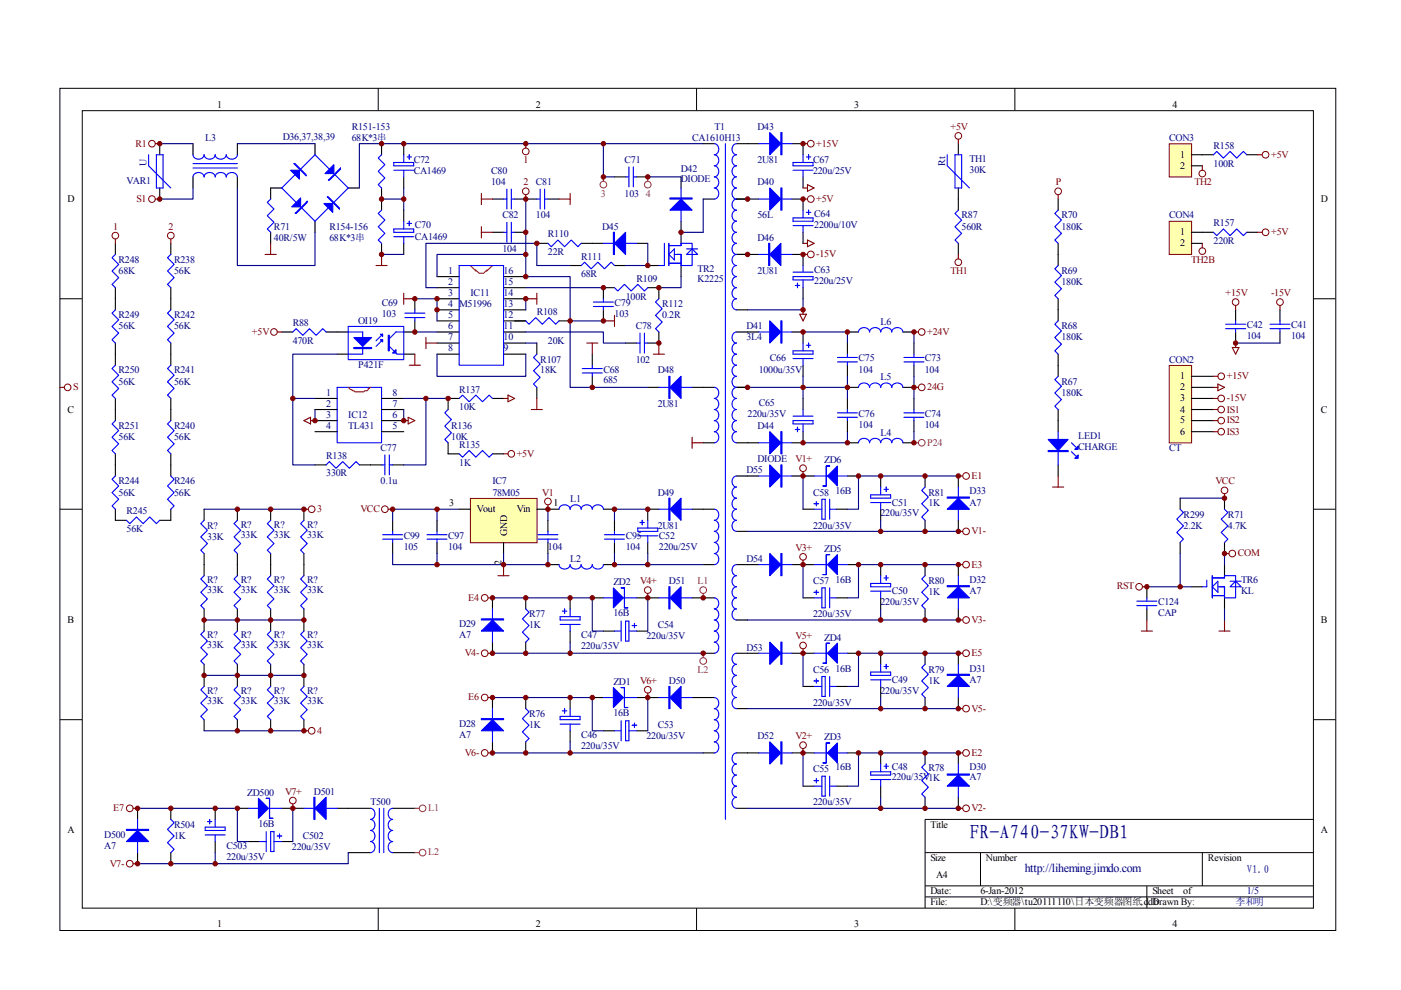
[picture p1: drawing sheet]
<svg xmlns="http://www.w3.org/2000/svg" width="297mm" height="210mm" viewBox="0 0 297 210" stroke-linecap="round" stroke-linejoin="round" font-family="sans-serif">
<defs><g id="words">
<text font-size="4.2" fill="#000080" x="205.6" y="177.8">FR-A740-37KW-DB1</text>
<text font-size="2.5" fill="#000080" x="217.3" y="184.8">http://liheming.jimdo.com</text>
<text font-size="2.3" fill="#000080" x="264.3" y="185.2">V1.0</text>
<g font-size="2.1">
<text x="46.1" y="22.9">1</text>
<text x="113.6" y="22.9">2</text>
<text x="181.1" y="22.9">3</text>
<text x="248.6" y="22.9">4</text>
<text x="250.2" y="33.5">1</text>
<text x="250.2" y="35.7">2</text>
<text x="14.3" y="42.8">D</text>
<text x="280.1" y="42.8">D</text>
<text x="250.2" y="49.9">1</text>
<text x="250.2" y="52.2">2</text>
<text x="250.2" y="80.4">1</text>
<text x="250.2" y="82.7">2</text>
<text x="14.3" y="87.5">C</text>
<text x="250.2" y="85.1">3</text>
<text x="250.2" y="87.5">4</text>
<text x="250.2" y="89.8">5</text>
<text x="280.1" y="87.5">C</text>
<text x="250.2" y="92.1">6</text>
<text x="95.2" y="107.4">3</text>
<text x="117.3" y="107.4">1</text>
<text x="101.1" y="108.6">Vout</text>
<text x="107.5" y="113.6" transform="rotate(-90 107.5 113.6)">GND</text>
<text x="109.6" y="108.6">Vin</text>
<text x="106.3" y="119.7" transform="rotate(-90 106.3 119.7)">2</text>
<text x="14.3" y="132.1">B</text>
<text x="280.1" y="132.1">B</text>
<text x="14.3" y="176.7">A</text>
<text x="197.3" y="175.5">Title</text>
<text x="280.1" y="176.7">A</text>
<text x="197.3" y="182.6">Size</text>
<text x="209" y="182.6">Number</text>
<text x="256.1" y="182.6">Revision</text>
<text x="197.3" y="189.6">Date:</text>
<text x="197.3" y="192">File:</text>
<text x="198.5" y="186.1">A4</text>
<text x="207.9" y="189.6">6-Jan-2012</text>
<text x="207.9" y="192">D:\变频器\tu20111110\日本变频器图纸.ddb</text>
<text x="244.3" y="189.6">Sheet</text>
<text x="244.3" y="192">Drawn By:</text>
<text x="250.9" y="189.6">of</text>
<text x="46.1" y="196.6">1</text>
<text x="113.6" y="196.6">2</text>
<text x="181.1" y="196.6">3</text>
<text x="248.6" y="196.6">4</text>
</g>
<g font-size="2.1" fill="#000080">
<text x="43.5" y="29.9">L3</text>
<text x="59.9" y="29.6">D36,37,38,39</text>
<text x="74.6" y="27.5">R151-153</text>
<text x="74.6" y="29.9">68K*3串</text>
<text x="146.7" y="29.9">CA1610H13</text>
<text x="151.5" y="27.5">T1</text>
<text x="160.6" y="27.5">D43</text>
<text x="247.9" y="29.9">CON3</text>
<text x="31.1" y="35.2" transform="rotate(-90 31.1 35.2)">U</text>
<text x="87.7" y="34.6">C72</text>
<text x="132.4" y="34.6">C71</text>
<text x="160.6" y="34.6">2U81</text>
<text x="172.4" y="34.6">C67</text>
<text x="200.4" y="35.2" transform="rotate(-90 200.4 35.2)">Rt</text>
<text x="205.6" y="34.4">TH1</text>
<text x="257.3" y="31.5">R158</text>
<text x="257.3" y="35.3">100R</text>
<text x="26.8" y="39">VAR1</text>
<text x="87.7" y="36.9">CA1469</text>
<text x="104.1" y="36.9">C80</text>
<text x="104.1" y="39.3">104</text>
<text x="113.6" y="39.3">C81</text>
<text x="132.4" y="41.7">103</text>
<text x="144.4" y="36.5">D42</text>
<text x="144.4" y="38.6">DIODE</text>
<text x="160.6" y="39.3">D40</text>
<text x="172.4" y="36.9">220u/25V</text>
<text x="205.6" y="36.7">30K</text>
<text x="106.5" y="46.3">C82</text>
<text x="113.6" y="46.3">104</text>
<text x="160.6" y="46.3">56L</text>
<text x="172.6" y="46.1">C64</text>
<text x="203.9" y="46.3">R87</text>
<text x="225" y="46.3">R70</text>
<text x="247.9" y="46.3">CON4</text>
<text x="58.1" y="48.7">R71</text>
<text x="58.1" y="51.1">40R/5W</text>
<text x="69.8" y="48.7">R154-156</text>
<text x="69.8" y="51.1">68K*3串</text>
<text x="88" y="48.4">C70</text>
<text x="88" y="50.8">CA1469</text>
<text x="106.5" y="53.4">104</text>
<text x="116.2" y="50.3">R110</text>
<text x="127.7" y="48.7">D45</text>
<text x="160.6" y="51.1">D46</text>
<text x="172.6" y="48.4">2200u/10V</text>
<text x="203.9" y="48.7">560R</text>
<text x="225" y="48.7">180K</text>
<text x="257.3" y="48">R157</text>
<text x="257.3" y="51.7">220R</text>
<text x="25.1" y="55.7">R248</text>
<text x="25.1" y="58.1">68K</text>
<text x="36.9" y="55.7">R238</text>
<text x="36.9" y="58.1">56K</text>
<text x="95" y="58.1">1</text>
<text x="106.8" y="58.1">16</text>
<text x="116.2" y="54.1">22R</text>
<text x="123.2" y="55">R111</text>
<text x="123.2" y="58.8">68R</text>
<text x="135" y="59.7">R109</text>
<text x="147.9" y="57.6">TR2</text>
<text x="147.9" y="59.7">K2225</text>
<text x="160.6" y="58.1">2U81</text>
<text x="172.6" y="57.8">C63</text>
<text x="225" y="58.1">R69</text>
<text x="80.9" y="64.9">C69</text>
<text x="95" y="60.5">2</text>
<text x="95" y="62.8">3</text>
<text x="95" y="65.1">4</text>
<text x="97.4" y="65.1">M51996</text>
<text x="99.7" y="62.8">IC11</text>
<text x="106.8" y="65.1">13</text>
<text x="106.8" y="62.8">14</text>
<text x="106.8" y="60.5">15</text>
<text x="130.3" y="64.9">C79</text>
<text x="132.7" y="63.5">100R</text>
<text x="140.4" y="65.1">R112</text>
<text x="172.6" y="60.2">220u/25V</text>
<text x="225" y="60.5">180K</text>
<text x="25.1" y="67.5">R249</text>
<text x="25.1" y="69.8">56K</text>
<text x="36.9" y="67.5">R242</text>
<text x="36.9" y="69.8">56K</text>
<text x="62.1" y="69.1">R88</text>
<text x="75.9" y="68.7">OI19</text>
<text x="80.9" y="67.2">103</text>
<text x="95" y="67.5">5</text>
<text x="95" y="69.8">6</text>
<text x="106.8" y="69.8">11</text>
<text x="106.8" y="67.5">12</text>
<text x="113.8" y="66.7">R108</text>
<text x="130.3" y="67.2">103</text>
<text x="134.8" y="69.8">C78</text>
<text x="140.4" y="67.5">0.2R</text>
<text x="158.2" y="69.8">D41</text>
<text x="186.7" y="68.8">L6</text>
<text x="225" y="69.8">R68</text>
<text x="264.3" y="69.6">C42</text>
<text x="264.3" y="71.9">104</text>
<text x="273.7" y="69.6">C41</text>
<text x="273.7" y="71.9">104</text>
<text x="62.1" y="72.9">470R</text>
<text x="95" y="72.2">7</text>
<text x="95" y="74.5">8</text>
<text x="106.8" y="74.5">9</text>
<text x="106.8" y="72.2">10</text>
<text x="114.6" y="76.9">R107</text>
<text x="116.2" y="72.9">20K</text>
<text x="134.8" y="76.9">102</text>
<text x="158.2" y="72.2">3L4</text>
<text x="163.2" y="76.6">C66</text>
<text x="182" y="76.6">C75</text>
<text x="196.1" y="76.6">C73</text>
<text x="225" y="72.2">180K</text>
<text x="247.9" y="76.9">CON2</text>
<text x="25.1" y="79.2">R250</text>
<text x="25.1" y="81.5">56K</text>
<text x="36.9" y="79.2">R241</text>
<text x="36.9" y="81.5">56K</text>
<text x="69.2" y="83.9">1</text>
<text x="75.9" y="78.1">P421F</text>
<text x="83.2" y="83.9">8</text>
<text x="97.4" y="83.2">R137</text>
<text x="114.6" y="79.2">18K</text>
<text x="127.9" y="79">C68</text>
<text x="127.9" y="81.3">685</text>
<text x="139.4" y="79.2">D48</text>
<text x="160.9" y="79">1000u/35V</text>
<text x="182" y="79">104</text>
<text x="186.7" y="80.6">L5</text>
<text x="196.1" y="79">104</text>
<text x="225" y="81.5">R67</text>
<text x="225" y="83.9">180K</text>
<text x="69.2" y="86.3">2</text>
<text x="69.2" y="88.6">3</text>
<text x="73.8" y="88.6">IC12</text>
<text x="83.2" y="88.6">6</text>
<text x="83.2" y="86.3">7</text>
<text x="97.4" y="87">10K</text>
<text x="139.4" y="86.3">2U81</text>
<text x="158.5" y="88.4">220u/35V</text>
<text x="160.9" y="86">C65</text>
<text x="182" y="88.4">C76</text>
<text x="196.1" y="88.4">C74</text>
<text x="25.1" y="90.9">R251</text>
<text x="25.1" y="93.3">56K</text>
<text x="36.9" y="90.9">R240</text>
<text x="36.9" y="93.3">56K</text>
<text x="69.2" y="90.9">4</text>
<text x="73.8" y="90.9">TL431</text>
<text x="80.7" y="95.7">C77</text>
<text x="83.2" y="90.9">5</text>
<text x="95.7" y="90.9">R136</text>
<text x="95.7" y="93.3">10K</text>
<text x="97.4" y="94.9">R135</text>
<text x="160.6" y="90.9">D44</text>
<text x="182" y="90.7">104</text>
<text x="186.7" y="92.4">L4</text>
<text x="196.1" y="90.7">104</text>
<text x="228.6" y="93.1">LED1</text>
<text x="228.6" y="95.4">CHARGE</text>
<text x="247.9" y="95.7">CT</text>
<text x="69.2" y="97.3">R138</text>
<text x="69.2" y="101">330R</text>
<text x="97.4" y="98.7">1K</text>
<text x="158.2" y="100.3">D55</text>
<text x="160.6" y="98">DIODE</text>
<text x="174.8" y="98.2">ZD6</text>
<text x="25.1" y="102.7">R244</text>
<text x="25.1" y="105.1">56K</text>
<text x="36.9" y="102.7">R246</text>
<text x="36.9" y="105.1">56K</text>
<text x="80.7" y="102.7">0.1u</text>
<text x="104.4" y="102.7">IC7</text>
<text x="104.4" y="105.1">78M05</text>
<text x="120.9" y="106.4">L1</text>
<text x="139.4" y="105.1">D49</text>
<text x="172.4" y="105.1">C58</text>
<text x="177.1" y="104.8">16B</text>
<text x="189.1" y="107.2">C51</text>
<text x="196.8" y="105.1">R81</text>
<text x="196.8" y="107.4">1K</text>
<text x="205.6" y="104.8">D33</text>
<text x="205.6" y="107.2">A7</text>
<text x="26.8" y="109.1">R245</text>
<text x="26.8" y="112.8">56K</text>
<text x="43.9" y="112.1">R?</text>
<text x="51.1" y="111.9">R?</text>
<text x="51.1" y="114">33K</text>
<text x="58.1" y="111.9">R?</text>
<text x="58.1" y="114">33K</text>
<text x="65.1" y="111.9">R?</text>
<text x="65.1" y="114">33K</text>
<text x="139.4" y="112.1">2U81</text>
<text x="172.4" y="112.1">220u/35V</text>
<text x="186.7" y="109.5">220u/35V</text>
<text x="251" y="109.7">R299</text>
<text x="251" y="112.1">2.2K</text>
<text x="260.3" y="109.7">R71</text>
<text x="260.3" y="112.1">4.7K</text>
<text x="43.9" y="114.5">33K</text>
<text x="85.6" y="114.2">C99</text>
<text x="85.6" y="116.6">105</text>
<text x="95" y="114.2">C97</text>
<text x="95" y="116.6">104</text>
<text x="116.2" y="116.6">104</text>
<text x="120.9" y="119.1">L2</text>
<text x="132.7" y="114.2">C95</text>
<text x="132.7" y="116.6">104</text>
<text x="139.7" y="114.2">C52</text>
<text x="139.7" y="116.6">220u/25V</text>
<text x="158.2" y="119.1">D54</text>
<text x="174.8" y="117">ZD5</text>
<text x="43.9" y="123.6">R?</text>
<text x="43.9" y="125.7">33K</text>
<text x="51.1" y="123.6">R?</text>
<text x="51.1" y="125.7">33K</text>
<text x="58.1" y="123.6">R?</text>
<text x="58.1" y="125.7">33K</text>
<text x="65.1" y="123.6">R?</text>
<text x="65.1" y="125.7">33K</text>
<text x="130" y="124.1">ZD2</text>
<text x="141.8" y="123.9">D51</text>
<text x="172.4" y="123.9">C57</text>
<text x="177.1" y="123.6">16B</text>
<text x="189.1" y="125.9">C50</text>
<text x="196.8" y="123.9">R80</text>
<text x="205.6" y="123.6">D32</text>
<text x="205.6" y="125.9">A7</text>
<text x="263.1" y="123.6">TR6</text>
<text x="263.1" y="125.9">KL</text>
<text x="112.2" y="130.9">R77</text>
<text x="130" y="130.7">16B</text>
<text x="172.4" y="130.9">220u/35V</text>
<text x="186.7" y="128.3">220u/35V</text>
<text x="196.8" y="126.2">1K</text>
<text x="245.5" y="128.3">C124</text>
<text x="245.5" y="130.7">CAP</text>
<text x="43.9" y="135.3">R?</text>
<text x="43.9" y="137.4">33K</text>
<text x="51.1" y="135.3">R?</text>
<text x="51.1" y="137.4">33K</text>
<text x="58.1" y="135.3">R?</text>
<text x="58.1" y="137.4">33K</text>
<text x="65.1" y="135.3">R?</text>
<text x="65.1" y="137.4">33K</text>
<text x="97.4" y="133">D29</text>
<text x="97.4" y="135.3">A7</text>
<text x="112.2" y="133.2">1K</text>
<text x="123.2" y="135.3">C47</text>
<text x="123.2" y="137.7">220u/35V</text>
<text x="137.1" y="135.6">220u/35V</text>
<text x="139.4" y="133.2">C54</text>
<text x="158.2" y="137.9">D53</text>
<text x="174.8" y="135.8">ZD4</text>
<text x="172.4" y="142.6">C56</text>
<text x="177.1" y="142.4">16B</text>
<text x="196.8" y="142.6">R79</text>
<text x="205.6" y="142.4">D31</text>
<text x="43.9" y="147.1">R?</text>
<text x="43.9" y="149.2">33K</text>
<text x="51.1" y="147.1">R?</text>
<text x="51.1" y="149.2">33K</text>
<text x="58.1" y="147.1">R?</text>
<text x="58.1" y="149.2">33K</text>
<text x="65.1" y="147.1">R?</text>
<text x="65.1" y="149.2">33K</text>
<text x="130" y="145.2">ZD1</text>
<text x="141.8" y="145">D50</text>
<text x="172.4" y="149.7">220u/35V</text>
<text x="186.7" y="147.1">220u/35V</text>
<text x="189.1" y="144.7">C49</text>
<text x="196.8" y="145">1K</text>
<text x="205.6" y="144.7">A7</text>
<text x="97.4" y="154.1">D28</text>
<text x="112.2" y="152">R76</text>
<text x="112.2" y="154.4">1K</text>
<text x="130" y="151.8">16B</text>
<text x="139.4" y="154.4">C53</text>
<text x="97.4" y="156.5">A7</text>
<text x="123.2" y="156.5">C46</text>
<text x="123.2" y="158.8">220u/35V</text>
<text x="137.1" y="156.7">220u/35V</text>
<text x="160.6" y="156.7">D52</text>
<text x="174.8" y="157">ZD3</text>
<text x="172.4" y="163.8">C55</text>
<text x="177.1" y="163.3">16B</text>
<text x="189.1" y="163.3">C48</text>
<text x="189.1" y="165.5">220u/35V1K</text>
<text x="196.8" y="163.5">R78</text>
<text x="205.6" y="163.3">D30</text>
<text x="205.6" y="165.5">A7</text>
<text x="52.4" y="168.7">ZD500</text>
<text x="66.5" y="168.5">D501</text>
<text x="78.6" y="170.6">T500</text>
<text x="172.4" y="170.6">220u/35V</text>
<text x="22.1" y="177.6">D500</text>
<text x="36.9" y="175.5">R504</text>
<text x="36.9" y="177.9">1K</text>
<text x="54.8" y="175.3">16B</text>
<text x="64.2" y="177.9">C502</text>
<text x="22.1" y="180">A7</text>
<text x="48" y="180">C503</text>
<text x="48" y="182.3">220u/35V</text>
<text x="61.9" y="180.2">220u/35V</text>
<text x="262" y="192">李和明</text>
<text x="264.3" y="189.6">1/5</text>
</g>
<g font-size="2.1" fill="#800000">
<text x="201.5" y="27.5">+5V</text>
<text x="28.7" y="31.1">R1</text>
<text x="111" y="34.6">1</text>
<text x="173.1" y="31.1">+15V</text>
<text x="269.5" y="33.5">+5V</text>
<text x="111" y="39.3">2</text>
<text x="223.9" y="39.3">P</text>
<text x="253.2" y="39.3">TH2</text>
<text x="29" y="42.8">S1</text>
<text x="173.1" y="42.8">+5V</text>
<text x="24" y="48.7">1</text>
<text x="35.7" y="48.7">2</text>
<text x="269.5" y="49.9">+5V</text>
<text x="173.1" y="54.5">-15V</text>
<text x="201.5" y="58.1">TH1</text>
<text x="252.6" y="55.7">TH2B</text>
<text x="259.8" y="62.8">+15V</text>
<text x="269.5" y="62.8">-15V</text>
<text x="53.4" y="71">+5V</text>
<text x="196.6" y="71">+24V</text>
<text x="15.5" y="82.7">S</text>
<text x="196.6" y="82.7">24G</text>
<text x="260.1" y="80.4">+15V</text>
<text x="260.1" y="87.5">IS1</text>
<text x="260.1" y="89.8">IS2</text>
<text x="260.1" y="85.1">-15V</text>
<text x="260.1" y="92.1">IS3</text>
<text x="109.6" y="96.9">+5V</text>
<text x="168.7" y="98">V1+</text>
<text x="206" y="101.5">E1</text>
<text x="115" y="105.1">V1</text>
<text x="257.7" y="102.7">VCC</text>
<text x="67.2" y="108.6">3</text>
<text x="76.5" y="108.6">VCC</text>
<text x="206" y="113.3">V1-</text>
<text x="168.7" y="116.8">V3+</text>
<text x="262.5" y="118">COM</text>
<text x="135.7" y="123.9">V4+</text>
<text x="206" y="120.3">E3</text>
<text x="236.8" y="125">RST</text>
<text x="99.2" y="127.4">E4</text>
<text x="168.7" y="135.6">V5+</text>
<text x="206" y="132.1">V3-</text>
<text x="98.6" y="139.1">V4-</text>
<text x="206" y="139.1">E5</text>
<text x="99.2" y="148.5">E6</text>
<text x="135.7" y="145">V6+</text>
<text x="67.2" y="155.5">4</text>
<text x="206" y="150.9">V5-</text>
<text x="98.6" y="160.3">V6-</text>
<text x="168.7" y="156.7">V2+</text>
<text x="206" y="160.3">E2</text>
<text x="24" y="172">E7</text>
<text x="60.5" y="168.5">V7+</text>
<text x="206" y="172">V2-</text>
<text x="23.3" y="183.7">V7-</text>
</g>
<g font-size="2.1" fill="#a1006a">
<text x="127.4" y="41.7">3</text>
<text x="136.9" y="41.7">4</text>
<text x="196.6" y="94.5">P24</text>
<text x="147.9" y="123.9">L1</text>
<text x="147.9" y="142.6">L2</text>
<text x="90.8" y="172">L1</text>
<text x="90.8" y="181.4">L2</text>
</g>
</g></defs>
<g fill="none" stroke="#000" stroke-width=".21">
<path d="M12.7 18.7h270.5v178.6h-270.5zM80.2 18.7v4.7M147.7 18.7v4.7M215.2 18.7v4.7M17.4 23.5h261.1v169h-261.1zM12.7 63.3h4.7M278.4 63.3h4.7M12.7 108h4.7M278.4 108h4.7M12.7 152.6h4.7M278.4 152.6h4.7M278.4 173.7h-82.3v18.8"/>
<path d="M80.2 192.5v4.7M147.7 192.5v4.7M196.1 180.8h82.3M196.1 187.8h82.3M196.1 190.2h82.3M207.9 180.8v7M215.2 192.5v4.7M243.2 187.8v4.7M254.9 180.8v7"/>
</g>
<g fill="none" stroke="#000" stroke-width=".23">
<path d="M59.7 39.9h-2.3v2.3M66.8 30.5v2.3M73.8 39.9h2.4M80.9 30.5v2.3M80.9 39.9v4.7M85.6 30.5v2.3M85.6 37.5v2.4M130.3 37.5h2.3M135 37.5h2.3M144.4 37.5v2.4M158.5 30.5h2.4M167.9 30.5h2.4v2.3"/>
<path d="M170.3 37.5v2.4M57.4 49.3v2.3M66.8 46.9v2.4M80.9 51.6v2.3M85.6 44.6v2.3M85.6 51.6v2.3M92.7 58.6h4.7M104.4 42.2h2.4M104.4 49.3h2.4M106.8 58.6h4.7M109.1 42.2h4.7M109.1 49.3h2.4"/>
<path d="M116.2 42.2h2.3M120.9 56.3h2.3M130.3 56.3h2.3M137.3 56.3h2.4M144.4 46.9v4.7M144.4 56.3v2.3M158.5 42.2h2.4M158.5 53.9h2.4M167.9 42.2h2.4v2.4M167.9 53.9h2.4v2.4M170.3 49.3v2.3M59.7 70.4h2.4"/>
<path d="M69.1 70.4h4.7M71.5 75.1h2.3M85.6 75.1h2.4M88 68v2.4h-2.4M88 63.3v2.4M92.7 61h4.7M92.7 63.3h4.7M92.7 65.7h4.7M92.7 68h4.7M92.7 70.4h4.7M92.7 72.7h4.7M92.7 75.1h4.7"/>
<path d="M106.8 61h4.7M106.8 63.3h4.7M106.8 65.7h4.7M106.8 68h4.7M106.8 70.4h4.7M106.8 72.7h4.7M106.8 75.1h4.7M113.8 72.7v2.4M118.5 68h2.4M125.6 75.1v2.3M125.6 79.8v2.3M127.9 65.7v2.3"/>
<path d="M130.3 61h-2.4v2.3M132.6 72.7h2.4M137.3 61h2.4v2.3M139.7 70.4v2.3h-2.4M158.5 70.4h2.4M167.9 70.4h2.4v2.3M170.3 61v2.3M170.3 77.4v2.4M66.8 84.5h4.7M66.8 86.8h4.7M66.8 89.2h4.7M66.8 91.5h4.7"/>
<path d="M66.8 98.6h2.3M76.2 98.6h4.7M80.9 84.5h4.7M80.9 86.8h4.7M80.9 89.2h4.7M80.9 91.5h4.7M83.2 98.6h2.4M95 93.9v2.3M97.4 84.5h-2.4v2.3M104.4 84.5h2.4M113.8 82.1v2.4M137.3 82.1h2.4"/>
<path d="M146.7 82.1h2.4M137.3 108h2.4M146.7 108h4.7M149.1 119.7h2.3M158.5 100.9h2.4M167.9 100.9h2.4"/>
</g>
<path d="M99.7 56.3l1 .9h.2a1.16 1.16 0 0 0 1.9 .5l.4-.2v-.3h.3l.9-.9M73.8 82.1a2.74 2.74 0 0 0 2.4 1h.9l.3-.3h.4l.3-.4h.2l.2-.3" fill="none" stroke="#f00" stroke-width=".23"/>
<g fill="none" stroke="#00f" stroke-width=".23">
<path d="M62.3 34.7h.3l2.3 2.3v.3zM62.6 37l-2.9 2.9 3.1 3M63.7 35.9l3.1-3.1 3 3.1M71 37l2.8 2.9-3 3M72.2 35.6v.3l-2.4 2.3h-.2zM80.9 32.8l-.7 .7 1.4 1.4-1.4 1.4 1.4 1.4-1.4 1.5 .7 .7M83.5 34.5h4.2v.7h-4.2zM83.5 36.1h4.2M85.6 32.8v1.7M85.6 36.1v1.4M86.3 33.3h.9M86.8 32.8v.9"/>
<path d="M132.6 37.5h.7M133.3 35.4v4.2M134.3 37.5h.7M134.3 35.4v4.2M144.4 39.9v7M160.9 30.5h7M168.1 36.1h4.3M168.1 34.5h4.3v.7h-4.3zM170.3 32.8v1.7M170.3 36.1v1.4M171 33.3h.9M171.4 32.8v.9"/>
<path d="M57.4 42.2l-.7 .7 1.4 1.4-1.4 1.4 1.4 1.4-1.4 1.4 .7 .8M62.6 45.3l2.5-2.6v.2l-2.3 2.4zM64 44.1l2.8 2.8 2.8-2.8M69.4 41.7h.2l2.4 2.4v.2zM80.9 44.6l-.7 .7 1.4 1.4-1.4 1.4 1.4 1.4-1.4 1.4 .7 .7M83.5 48.5h4.2v.8h-4.2zM83.5 50.2h4.2M85.6 46.9v1.6M85.6 50.2v1.4M86.3 47.4h.9M86.8 46.9v.9M97.4 56.3h9.4v21.1h-9.4z"/>
<path d="M106.8 49.3h.7M106.8 42.2h.7M107.5 40.1v4.2M107.5 47.1v4.3M108.4 49.3h.7M108.4 42.2h.7M108.4 40.1v4.2M108.4 47.1v4.3M113.8 42.2h.7M114.5 40.1v4.2M115.5 42.2h.7M115.5 40.1v4.2"/>
<path d="M123.2 56.3l.7-.7 1.4 1.4 1.5-1.4 1.4 1.4 1.4-1.4 .7 .7M140.9 51.6v4.7h-1.2M141.8 52.1h2.6v-.5h2.3v4.7h-2.3v-2.4h-1.4M141.8 51.6v4.7M141.8 55.8h2.6M143 52.8v2.3l-1.2-1.2zM145.6 52.8h2.3M146.7 52.8l1.2 1.1h-2.3zM160.9 53.9h7M160.9 42.2h7M168.1 46.2h4.3v.7h-4.3zM168.1 58.6h4.3v.7h-4.3z"/>
<path d="M168.1 47.8h4.3M168.1 57.7h4.3M170.3 44.6v1.6M170.3 47.8v1.5M170.3 56.3v1.4M170.3 59.3v1.7M171 45h.9M171.4 44.6v.9M62.1 70.4l.7-.7 1.4 1.4 1.4-1.4 1.4 1.4 1.4-1.4 .7 .7M73.8 69.2h11.8v7.1h-11.8zM73.8 70.4h3.1v4.7h-3.1M81.1 72l-1.4 1.4"/>
<path d="M81.1 70.9l-1.4 1.4M82.5 73.4l1.7 1.7h1.4M85.6 70.4h-1.6l-1.5 1.4M85.8 67.3h4.3M85.8 66.4h4.3M88 65.7v.7M88 67.3v.7M111.5 68l.7 .7 1.4-1.4 1.4 1.4 1.4-1.4 1.4 1.4 .7-.7M113.8 75.1l-.7 .7 1.4 1.4-1.4 1.4 1.4 1.4-1.4 1.4 .7 .7M123.5 78.1h4.2M123.5 79.1h4.2M125.6 77.4v.7"/>
<path d="M125.6 79.1v.7M125.8 65h4.2M125.8 64h4.2M127.9 63.3v.7M127.9 65v.7M130.3 61l.7 .7 1.4-1.4 1.4 1.4 1.4-1.4 1.4 1.4 .7-.7M135 72.7h.7M135.7 70.6v4.3M136.6 72.7h.7M136.6 70.6v4.3M139.7 63.3l-.7 .7 1.4 1.5-1.4 1.4 1.4 1.4-1.4 1.4 .7 .7M160.9 70.4h7"/>
<path d="M168.1 74.4h4.3v.7h-4.3zM168.1 76h4.3M168.6 60.5h1M169.1 60.1v.9M170.3 72.7v1.7M170.3 76v1.4M171 73.2h.9M171.4 72.7v1M69.1 98.6l.7-.7 1.5 1.4 1.4-1.4 1.4 1.4 1.4-1.4 .7 .7M71.5 82.1h9.4v11.8h-9.4zM80.9 98.6h.7M81.6 96.5v4.2"/>
<path d="M82.5 98.6h.7M82.5 96.5v4.2M95 86.8l-.7 .7 1.4 1.4-1.4 1.5 1.4 1.4-1.4 1.4 .7 .7M97.4 84.5l.7-.7 1.4 1.4 1.4-1.4 1.4 1.4 1.4-1.4 .7 .7M139.7 82.1h7M139.7 108h7M151.4 108a1.21 1.21 0 0 1 1 1.1 1.21 1.21 0 0 1-1 1.2 1.2 1.2 0 0 1 1 1.2 1.2 1.2 0 0 1-1 1.2 1.2 1.2 0 0 1 1 1.1 1.2 1.2 0 0 1-1 1.2 1.2 1.2 0 0 1 1 1.2 1.2 1.2 0 0 1-1 1.2 1.2 1.2 0 0 1 1 1.1 1.2 1.2 0 0 1-1 1.2M160.9 100.9h7"/>
</g>
<g fill="none" stroke="#000080" stroke-width=".23">
<path d="M59.7 30.5h7.1M85.6 39.9v4.7M127.9 30.5v7h2.4M137.3 37.5h7.1M149.1 30.5h-72.9v9.4M66.8 49.3v7h-7.1M80.9 42.2h4.7M80.9 53.9h4.7M92.7 58.6v-4.7h18.8v4.7h9.4v23.5h16.4M111.5 42.2v11.7M144.4 49.3h4.7M71.5 75.1h-9.4v9.4h4.7"/>
<path d="M88 63.3h4.7v4.7M88 70.4h4.7M92.7 75.1v4.7h18.8v-4.7M111.5 70.4h16.4v2.3h4.7M111.5 63.3v2.4M111.5 61h16.4M111.5 72.7h2.3M120.9 68h7M170.3 63.3v2.4h-11.8M62.1 84.5v14.1h4.7M85.6 84.5h4.7v14.1h-4.7M90.3 84.5h4.7"/>
</g>
<g fill="#00f" stroke="#00f" stroke-width=".23">
<path d="M75 71.6h3.8l-1.9 1.8z"/>
<path d="M80.7 70.9h.4v.4z"/>
<path d="M80.7 72h.4v.5z"/>
<path d="M84 74.1v.8h-.8z"/>
<path d="M142 44.6l2.4-2.4 2.3 2.4z"/>
<path d="M61.6 36.1h1.9v1.9z"/>
<path d="M68.9 36.8l1.9-1.9v1.9z"/>
<path d="M68.7 43.1h1.8v1.9z"/>
<path d="M61.8 43.9l1.9-1.9v1.9z"/>
<path d="M142 82.1l2.4-2.3v4.7z"/>
<path d="M163.2 28.1l2.4 2.4-2.4 2.3z"/>
<path d="M163.2 39.9l2.4 2.3-2.4 2.4z"/>
<path d="M163.2 53.9l2.4-2.3v4.7z"/>
<path d="M163.2 68l2.4 2.4-2.4 2.3z"/>
<path d="M163.2 98.6l2.4 2.3-2.4 2.4z"/>
<path d="M142 108l2.4-2.4v4.7z"/>
<path d="M75 73.7h3.8v.2h-3.8z" fill-rule="evenodd"/>
<path d="M82.3 71.1h.2v3.3h-.2z" fill-rule="evenodd"/>
<path d="M142 42h4.7v.2h-4.7z" fill-rule="evenodd"/>
<path d="M141.8 79.8h.2v4.7h-.2z" fill-rule="evenodd"/>
<path d="M165.6 28.1h.2v4.7h-.2z" fill-rule="evenodd"/>
<path d="M165.6 39.9h.2v4.7h-.2z" fill-rule="evenodd"/>
<path d="M163 51.6h.2v4.7h-.2z" fill-rule="evenodd"/>
<path d="M165.6 68h.2v4.7h-.2z" fill-rule="evenodd"/>
<path d="M165.6 98.6h.2v4.7h-.2z" fill-rule="evenodd"/>
<path d="M141.8 105.6h.2v4.7h-.2z" fill-rule="evenodd"/>
</g>
<g fill="none" stroke="#800000" stroke-width=".23">
<path d="M170.3 39.9h.9M170.3 30.5h.9M171.2 39.2l1.4 .7-1.4 .7zM56.2 53.9h2.4M57.4 51.6v2.3M79.7 56.3h2.4M80.9 53.9v2.4M102.1 41v2.4M102.1 48.1v2.3M102.1 42.2h2.3M102.1 49.3h2.3M118.5 42.2h2.4"/>
<path d="M120.9 41v2.4M170.3 53.9h.9M170.3 42.2h.9M170.3 51.6h.9M171.2 50.9l1.4 .7-1.4 .7zM58.8 70.4h.9M85.6 63.3h2.4M85.6 62.2v2.3M86.8 77.4h2.3M88 75.1v2.3M90.3 71.6v2.3M90.3 72.7h2.4"/>
<path d="M111.5 63.3h2.3M113.8 62.2v2.3M124.4 72.7h2.4M125.6 72.7v2.4M127.9 68h2.4M130.3 66.9v2.3M138.5 75.1h2.4M139.7 72.7v2.4M169.6 66.6h1.4l-.7 1.4zM170.3 65.7v.9M85.6 89.2h.9M86.5 88.5l1.5 .7-1.5 .7z"/>
<path d="M106.8 96.2h.9M106.8 84.5h.9M107.7 83.8l1.4 .7-1.4 .7zM112.6 86.8h2.4M113.8 84.5v2.3M146.7 92.7v2.4M146.7 93.9h2.4"/>
</g>
<g fill="none" stroke="#800000" stroke-width=".21">
<circle cx="171.9" cy="30.5" r=".7"/>
<circle cx="171.9" cy="53.9" r=".7"/>
<circle cx="171.9" cy="42.2" r=".7"/>
<circle cx="58.1" cy="70.4" r=".7"/>
<circle cx="108.4" cy="96.2" r=".71"/>
</g>
<path d="M99.8 105.8h14.1v9.3h-14.1z" fill="#ffffb0"/>
<g fill="none" stroke="#800000" stroke-width=".21">
<path d="M99.7 105.7h14.2v9.4h-14.2z"/>
<circle cx="32.2" cy="30.5" r=".71"/>
<circle cx="111.5" cy="32.1" r=".71"/>
<circle cx="32.2" cy="42.2" r=".71"/>
<circle cx="111.5" cy="40.6" r=".71"/>
<circle cx="224.3" cy="40.6" r=".71"/>
<circle cx="195.4" cy="70.4" r=".7"/>
<circle cx="14.3" cy="82.1" r=".71"/>
<circle cx="170.3" cy="99.3" r=".71"/>
<circle cx="195.4" cy="82.1" r=".71"/>
<circle cx="66.1" cy="108" r=".7"/>
<circle cx="81.6" cy="108" r=".7"/>
<circle cx="116.2" cy="106.3" r=".71"/>
<circle cx="170.3" cy="118.1" r=".7"/>
<circle cx="204.8" cy="112.7" r=".71"/>
<circle cx="204.8" cy="100.9" r=".71"/>
<circle cx="204.8" cy="119.7" r=".71"/>
<circle cx="259.6" cy="104" r=".71"/>
<circle cx="261.3" cy="117.4" r=".71"/>
<circle cx="102.8" cy="126.8" r=".71"/>
<circle cx="102.8" cy="138.5" r=".71"/>
<circle cx="137.3" cy="125.1" r=".71"/>
<circle cx="170.3" cy="136.9" r=".7"/>
<circle cx="204.8" cy="138.5" r=".71"/>
<circle cx="204.8" cy="131.5" r=".71"/>
<circle cx="241.5" cy="124.4" r=".71"/>
<circle cx="66.1" cy="154.9" r=".7"/>
<circle cx="204.8" cy="150.2" r=".71"/>
</g>
<g fill="none" stroke="#000" stroke-width=".23">
<path d="M33.9 30.5v2.3M33.9 39.9v2.3M40.9 30.5v2.3M40.9 37.5v2.4M50.3 30.5v2.3M50.3 37.5v2.4M149.1 30.5h2.3M156.2 30.5h2.3M113.8 51.6h2.4M123.2 51.6h4.7M135 51.6h2.3M149.1 42.2h2.3"/>
<path d="M156.2 42.2h2.3M156.2 53.9h2.3M224.3 42.2v2.4M224.3 51.6v4.7M156.2 65.7h2.3M156.2 70.4h2.3M179.7 70.4h2.3M179.7 72.7v2.4M179.7 77.4v2.4M191.4 70.4h2.4M193.8 72.7v2.4M193.8 77.4v2.4"/>
<path d="M224.3 63.3v4.7M224.3 75.1v4.7M95 96.2h2.4M104.4 96.2h2.4M149.1 82.1h2.3M149.1 93.9h2.3M156.2 82.1h2.3M179.7 82.1h2.3M191.4 82.1h2.4M224.3 86.8v4.7M224.3 98.6v2.3M83.2 110.3v2.4"/>
<path d="M83.2 115v2.4M92.7 110.3v2.4M92.7 115v2.4M97.4 108h2.3M106.8 115v2.4M113.8 108h4.7M116.2 110.3v2.4M116.2 115v2.4M116.2 119.7h2.3M127.9 108h2.4M127.9 119.7h2.4M130.3 110.3v2.4"/>
<path d="M130.3 115v2.4M137.3 108v2.3M137.3 115v2.4M156.2 100.9h2.3M156.2 112.7h2.3M156.2 119.7h4.7M167.9 119.7h4.7M170.3 108h2.3M170.3 100.9h2.3M177.3 108h2.4M179.7 100.9h2.3M179.7 119.7h2.3"/>
<path d="M186.7 100.9v2.4M186.7 108v2.3M186.7 119.7v2.4M196.1 100.9v2.4M196.1 110.3v2.4M196.1 119.7v2.4M203.2 100.9v2.4M203.2 110.3v2.4M203.2 119.7v2.4M250.2 105.6v2.4M250.2 115v2.4M259.6 105.6v2.4"/>
<path d="M259.6 115v2.4M104.4 126.8v2.3M104.4 136.2v2.3M111.5 126.8v2.3M111.5 136.2v2.3M120.9 126.8v2.3M120.9 133.8v2.4M125.6 126.8h2.3M127.9 133.8h2.4M135 126.8h4.7M135 133.8h2.3M146.7 126.8h4.7"/>
<path d="M149.1 138.5h2.3M156.2 131.5h2.3M156.2 138.5h4.7M167.9 138.5h4.7M170.3 126.8h2.3M177.3 126.8h2.4M179.7 138.5h2.3M186.7 126.8v2.3M186.7 138.5v2.4M196.1 129.1v2.4M196.1 138.5v2.4M203.2 129.1v2.4"/>
<path d="M203.2 138.5v2.4M243.2 124.4v2.4M243.2 129.1v2.4M156.2 150.2h2.3M170.3 145.5h2.3M177.3 145.5h2.4M186.7 145.5v2.4M196.1 147.9v2.3M203.2 147.9v2.3"/>
</g>
<g fill="none" stroke="#00f" stroke-width=".23">
<path d="M31.5 32.8v2.4l4.7 4.7M33.2 32.8h1.4v7.1h-1.4zM40.9 37.5a1.21 1.21 0 0 1 1.2-.9 1.21 1.21 0 0 1 1.2 .9 1.21 1.21 0 0 1 1.1-.9 1.21 1.21 0 0 1 1.2 .9 1.2 1.2 0 0 1 1.2-.9 1.2 1.2 0 0 1 1.2 .9 1.21 1.21 0 0 1 1.1-.9 1.21 1.21 0 0 1 1.2 .9M40.9 32.8a1.21 1.21 0 0 0 1.2 .9 1.21 1.21 0 0 0 1.2-.9 1.21 1.21 0 0 0 1.1 1 1.21 1.21 0 0 0 1.2-1 1.21 1.21 0 0 0 1.2 .9 1.21 1.21 0 0 0 1.2-.9 1.21 1.21 0 0 0 1.1 .9 1.21 1.21 0 0 0 1.2-.9M40.9 34.7h9.4M40.9 35.6h9.4M151.4 30.5a1.21 1.21 0 0 1 1 1.1 1.21 1.21 0 0 1-1 1.2 1.2 1.2 0 0 1 1 1.2 1.2 1.2 0 0 1-1 1.2 1.2 1.2 0 0 1 1 1.1 1.2 1.2 0 0 1-1 1.2 1.2 1.2 0 0 1 1 1.2 1.2 1.2 0 0 1-1 1.2 1.2 1.2 0 0 1 1 1.1 1.2 1.2 0 0 1-1 1.2M153.8 30.5v143.2M156.2 30.5a1.21 1.21 0 0 0-1 1.1 1.21 1.21 0 0 0 1 1.2 1.2 1.2 0 0 0-1 1.2 1.2 1.2 0 0 0 1 1.2 1.2 1.2 0 0 0-1 1.1 1.2 1.2 0 0 0 1 1.2 1.2 1.2 0 0 0-1 1.2 1.2 1.2 0 0 0 1 1.2 1.2 1.2 0 0 0-1 1.1 1.2 1.2 0 0 0 1 1.2 1.2 1.2 0 0 0-1 1.2 1.2 1.2 0 0 0 1 1.2 1.2 1.2 0 0 0-1 1.1 1.2 1.2 0 0 0 1 1.2 1.21 1.21 0 0 0-1 1.2 1.21 1.21 0 0 0 1 1.2 1.2 1.2 0 0 0-1 1.1 1.2 1.2 0 0 0 1 1.2 1.2 1.2 0 0 0-1 1.2 1.2 1.2 0 0 0 1 1.1 1.2 1.2 0 0 0-1 1.2 1.2 1.2 0 0 0 1 1.2 1.2 1.2 0 0 0-1 1.2 1.2 1.2 0 0 0 1 1.1 1.2 1.2 0 0 0-1 1.2 1.2 1.2 0 0 0 1 1.2 1.2 1.2 0 0 0-1 1.2 1.2 1.2 0 0 0 1 1.1 1.2 1.2 0 0 0-1 1.2 1.2 1.2 0 0 0 1 1.2M116.2 51.6l.7 .7 1.4-1.4 1.4 1.4 1.4-1.4 1.4 1.4 .7-.7M127.9 51.6h7.1M224.3 44.6l-.7 .7 1.5 1.4-1.5 1.4 1.5 1.4-1.5 1.4 .7 .7"/>
<path d="M224.3 56.3l-.7 .7 1.5 1.4-1.5 1.4 1.5 1.4-1.5 1.4 .7 .7M156.2 70.4a1.2 1.2 0 0 0-1 1.2 1.2 1.2 0 0 0 1 1.1 1.2 1.2 0 0 0-1 1.2 1.2 1.2 0 0 0 1 1.2 1.2 1.2 0 0 0-1 1.2 1.2 1.2 0 0 0 1 1.1 1.21 1.21 0 0 0-1 1.2 1.21 1.21 0 0 0 1 1.2 1.2 1.2 0 0 0-1 1.2 1.2 1.2 0 0 0 1 1.1M177.6 75.8h4.2M177.6 76.7h4.2M179.7 75.1v.7M179.7 76.7v.7M182 70.4a1.21 1.21 0 0 1 1.2-.9 1.21 1.21 0 0 1 1.2 .9 1.21 1.21 0 0 1 1.1-.9 1.21 1.21 0 0 1 1.2 .9 1.2 1.2 0 0 1 1.2-.9 1.2 1.2 0 0 1 1.2 .9 1.21 1.21 0 0 1 1.2-.9 1.21 1.21 0 0 1 1.1 .9M191.7 75.8h4.2M191.7 76.7h4.2M193.8 75.1v.7M193.8 76.7v.7M224.3 68l-.7 .7 1.5 1.5-1.5 1.4 1.5 1.4-1.5 1.4 .7 .7"/>
<path d="M224.3 79.8l-.7 .7 1.5 1.4-1.5 1.4 1.5 1.4-1.5 1.4 .7 .7M97.4 96.2l.7 .7 1.4-1.4 1.4 1.4 1.4-1.4 1.4 1.4 .7-.7M151.4 82.1a1.2 1.2 0 0 1 1 1.2 1.2 1.2 0 0 1-1 1.2 1.2 1.2 0 0 1 1 1.2 1.2 1.2 0 0 1-1 1.1 1.2 1.2 0 0 1 1 1.2 1.2 1.2 0 0 1-1 1.2 1.2 1.2 0 0 1 1 1.2 1.2 1.2 0 0 1-1 1.1 1.2 1.2 0 0 1 1 1.2 1.2 1.2 0 0 1-1 1.2M182 82.1a1.21 1.21 0 0 1 1.2-.9 1.21 1.21 0 0 1 1.2 .9 1.21 1.21 0 0 1 1.1-.9 1.21 1.21 0 0 1 1.2 .9 1.2 1.2 0 0 1 1.2-.9 1.2 1.2 0 0 1 1.2 .9 1.21 1.21 0 0 1 1.2-.9 1.21 1.21 0 0 1 1.1 .9M224.3 91.5v7.1M227.2 95.8l.9 .9M227.2 93.9l.9 .9M81.1 114.3h4.3M81.1 113.4h4.3M83.2 112.7v.7M83.2 114.3v.7M90.5 114.3h4.3"/>
<path d="M90.5 113.4h4.3M92.7 112.7v.7M92.7 114.3v.7M114.1 114.3h4.2M114.1 113.4h4.2M116.2 112.7v.7M116.2 114.3v.7M118.5 108a1.21 1.21 0 0 1 1.2-1 1.21 1.21 0 0 1 1.2 1 1.2 1.2 0 0 1 1.2-1 1.2 1.2 0 0 1 1.1 1 1.21 1.21 0 0 1 1.2-1 1.21 1.21 0 0 1 1.2 1 1.21 1.21 0 0 1 1.2-1 1.21 1.21 0 0 1 1.1 1M118.5 119.7a1.21 1.21 0 0 0 1.2 1 1.21 1.21 0 0 0 1.2-1 1.2 1.2 0 0 0 1.2 1 1.2 1.2 0 0 0 1.1-1 1.2 1.2 0 0 0 1.2 1 1.2 1.2 0 0 0 1.2-1 1.21 1.21 0 0 0 1.2 1 1.21 1.21 0 0 0 1.1-1M128.2 114.3h4.2M128.2 113.4h4.2M130.3 112.7v.7"/>
<path d="M130.3 114.3v.7M135.2 112h4.3v.7h-4.3zM135.2 113.6h4.3M135.7 110.8h.9M136.2 110.3v1M137.3 110.3v1.7M137.3 113.6v1.4M156.2 100.9a1.2 1.2 0 0 0-1 1.2 1.2 1.2 0 0 0 1 1.2 1.2 1.2 0 0 0-1 1.1 1.2 1.2 0 0 0 1 1.2 1.2 1.2 0 0 0-1 1.2 1.2 1.2 0 0 0 1 1.2 1.21 1.21 0 0 0-1 1.1 1.21 1.21 0 0 0 1 1.2 1.2 1.2 0 0 0-1 1.2 1.2 1.2 0 0 0 1 1.2M156.2 119.7a1.2 1.2 0 0 0-1 1.2 1.2 1.2 0 0 0 1 1.2 1.2 1.2 0 0 0-1 1.1 1.2 1.2 0 0 0 1 1.2 1.2 1.2 0 0 0-1 1.2 1.2 1.2 0 0 0 1 1.2M160.9 119.7h7M172.6 100.9h7.1M172.6 106.8h1"/>
<path d="M172.6 108h1.7M172.6 119.7h7.1M173.1 106.3v1M174.3 105.9h.7v4.2h-.7zM175.9 108h1.4M175.9 105.9v4.2M184.6 104.9h4.2v.7h-4.2zM184.6 106.6h4.2M186.7 103.3v1.6M186.7 106.6v1.4M187.4 103.7h1M187.9 103.3v.9"/>
<path d="M196.1 103.3l-.7 .7 1.4 1.4-1.4 1.4 1.4 1.4-1.4 1.4 .7 .7M203.2 103.3v7M250.2 108l.7 .7-1.4 1.4 1.4 1.4-1.4 1.4 1.4 1.4-.7 .7M259.6 108l.7 .7-1.4 1.4 1.4 1.4-1.4 1.4 1.4 1.4-.7 .7M104.4 129.1v7.1M111.5 129.1l.7 .7-1.4 1.4 1.4 1.4-1.4 1.4 1.4 1.4-.7 .8M118.8 130.8h4.2v.7h-4.2zM118.8 132.4h4.2M119.2 129.6h1M119.7 129.1v.9M120.9 129.1v1.7M120.9 132.4v1.4"/>
<path d="M127.9 126.8h7.1M130.3 133.8h1.4M131.7 131.7v4.2M132.6 131.7h.7v4.2h-.7zM133.3 133.8h1.7M134 132.6h1M134.5 132.2v.9M139.7 126.8h7M151.4 126.8a1.2 1.2 0 0 1 1 1.1 1.2 1.2 0 0 1-1 1.2 1.2 1.2 0 0 1 1 1.2 1.2 1.2 0 0 1-1 1.2 1.2 1.2 0 0 1 1 1.1 1.2 1.2 0 0 1-1 1.2 1.2 1.2 0 0 1 1 1.2 1.2 1.2 0 0 1-1 1.2 1.2 1.2 0 0 1 1 1.1 1.2 1.2 0 0 1-1 1.2M156.2 126.8a1.2 1.2 0 0 0-1 1.1 1.2 1.2 0 0 0 1 1.2 1.2 1.2 0 0 0-1 1.2 1.2 1.2 0 0 0 1 1.2M156.2 138.5a1.21 1.21 0 0 0-1 1.2 1.21 1.21 0 0 0 1 1.2 1.2 1.2 0 0 0-1 1.1 1.2 1.2 0 0 0 1 1.2 1.2 1.2 0 0 0-1 1.2 1.2 1.2 0 0 0 1 1.1 1.2 1.2 0 0 0-1 1.2 1.2 1.2 0 0 0 1 1.2 1.2 1.2 0 0 0-1 1.2 1.2 1.2 0 0 0 1 1.1M160.9 138.5h7"/>
<path d="M172.6 125.6h1M172.6 126.8h1.7M172.6 138.5h7.1M173.1 125.1v1M174.3 124.6h.7v4.3h-.7zM175.9 124.6v4.3M175.9 126.8h1.4M184.6 123.7h4.2v.7h-4.2zM184.6 125.3h4.2M186.7 122.1v1.6M186.7 125.3v1.5M187.4 122.5h1"/>
<path d="M187.9 122.1v.9M196.1 122.1l-.7 .7 1.4 1.4-1.4 1.4 1.4 1.4-1.4 1.4 .7 .7M203.2 122.1v7M241 127.5h4.3M241 128.4h4.3M243.2 126.8v.7M243.2 128.4v.7M172.6 144.4h1M172.6 145.5h1.7M173.1 143.9v.9M174.3 143.4h.7v4.3h-.7zM175.9 143.4v4.3"/>
<path d="M175.9 145.5h1.4M184.6 142.5h4.2v.7h-4.2zM184.6 144.1h4.2M186.7 140.9v1.6M186.7 144.1v1.4M187.4 141.3h1M187.9 140.9v.9M196.1 140.9l-.7 .7 1.4 1.4-1.4 1.4 1.4 1.4-1.4 1.4 .7 .7M203.2 140.9v7"/>
</g>
<g fill="#00f" stroke="#00f" stroke-width=".23">
<path d="M175.4 100.9l2.2-2.1v4.2z"/>
<path d="M130.3 51.6l2.3-2.3v4.6z"/>
<path d="M200.8 108l2.4-2.4 2.3 2.4z"/>
<path d="M163.2 117.4l2.4 2.3-2.4 2.4z"/>
<path d="M175.4 119.7l2.2-2.1v4.2z"/>
<path d="M200.8 126.8l2.4-2.4 2.3 2.4z"/>
<path d="M163.2 136.2l2.4 2.3-2.4 2.4z"/>
<path d="M175.4 138.5l2.2-2.1v4.2z"/>
<path d="M200.8 145.5l2.4-2.3 2.3 2.3z"/>
<path d="M142 126.8l2.4-2.4v4.7z"/>
<path d="M130 124.6l2.2 2.2-2.2 2.1z"/>
<path d="M102.1 133.8l2.3-2.3 2.4 2.3z"/>
<path d="M222.2 93.2h4.3l-2.2 2.3z"/>
<path d="M228.6 96.5v.7h-.7z"/>
<path d="M228.6 94.6v.7h-.7z"/>
<path d="M175.2 98.8h.7h-.7v4.2h-.7h.7z" fill-rule="evenodd"/>
<path d="M130 49.3h.3v4.6h-.3z" fill-rule="evenodd"/>
<path d="M200.8 105.4h4.7v.2h-4.7z" fill-rule="evenodd"/>
<path d="M165.6 117.4h.2v4.7h-.2z" fill-rule="evenodd"/>
<path d="M175.2 117.6h.7h-.7v4.2h-.7h.7z" fill-rule="evenodd"/>
<path d="M200.8 124.2h4.7v.2h-4.7z" fill-rule="evenodd"/>
<path d="M165.6 136.2h.2v4.7h-.2z" fill-rule="evenodd"/>
<path d="M175.2 136.4h.7h-.7v4.2h-.7h.7z" fill-rule="evenodd"/>
<path d="M200.8 143h4.7v.2h-4.7z" fill-rule="evenodd"/>
<path d="M141.8 124.4h.2v4.7h-.2z" fill-rule="evenodd"/>
<path d="M131.7 124.6h.7v4.3h.7h-.7v-4.3z" fill-rule="evenodd"/>
<path d="M102.1 131.2h4.7v.3h-4.7z" fill-rule="evenodd"/>
<path d="M222.2 95.5h4.3v.3h-4.3z" fill-rule="evenodd"/>
</g>
<g fill="none" stroke="#800000" stroke-width=".23">
<path d="M32.9 30.5h1M111.5 30.5v.9M32.9 42.2h1M111.5 41.3v.9M224.3 41.3v.9M193.8 70.4h.9M12.7 82.1h.9M64.4 89.2l1.4-.7v1.4zM65.8 89.2h1M170.3 100v.9M193.8 82.1h.9M64.4 108h1"/>
<path d="M82.3 108h.9M106.8 119.7v2.4M116.2 107v1M170.3 118.8v.9M203.2 112.7h.9M203.2 100.9h.9M203.2 119.7h.9M223.2 103.3h2.3M224.3 100.9v2.4M259.6 117.4h1M259.6 104.7v.9M103.5 138.5h.9"/>
<path d="M103.5 126.8h.9M105.6 122.1h2.3M137.3 125.8v1M170.3 137.6v.9M203.2 131.5h.9M203.2 138.5h.9M242 133.8h2.3M242.2 124.4h1M243.2 131.5v2.3M258.4 133.8h2.4M259.6 131.5v2.3M64.4 154.9h1"/>
<path d="M203.2 150.2h.9"/>
</g>
<g fill="none" stroke="#000080" stroke-width=".23">
<path d="M33.9 30.5h7M40.9 39.9v2.3h-7M50.3 39.9v16.4h9.4M50.3 30.5h9.4M120.9 56.3h-7.1v-4.7h-23.5v9.4h2.4M137.3 51.6v4.7h-4.7M144.4 58.6v2.4h-4.7M149.1 42.2v7.1M170.3 70.4h9.4v2.3M170.3 79.8v2.3M179.7 79.8v2.3h-21.2M193.8 70.4v2.3"/>
<path d="M193.8 79.8v2.3M66.8 86.8v2.4M85.6 86.8v2.4M83.2 117.4v2.3h33v-2.3M92.7 108v2.3M92.7 117.4v2.3M97.4 108h-14.2v2.3M106.8 117.4v2.3M116.2 108v2.3M130.3 117.4v2.3h18.8M137.3 108h-7v2.3M137.3 117.4v2.3"/>
<path d="M158.5 112.7h44.7M170.3 100.9v7.1M170.3 119.7v7.1M186.7 110.3v2.4M203.2 100.9h-21.2v7.1h-2.3M203.2 119.7h-21.2v7.1h-2.3M250.2 117.4v7h-7M250.2 105.6h9.4M104.4 126.8h21.2v7h2.3M104.4 138.5h44.7M120.9 136.2v2.3M137.3 126.8v7"/>
<path d="M158.5 131.5h44.7M170.3 138.5v7M186.7 129.1v2.4M203.2 138.5h-21.2v7h-2.3M158.5 150.2h44.7M186.7 147.9v2.3"/>
</g>
<g fill="#800000" stroke="#800000" stroke-width=".21">
<circle cx="92.7" cy="63.3" r=".47"/>
<circle cx="92.7" cy="65.7" r=".47"/>
<circle cx="111.5" cy="63.3" r=".47"/>
<circle cx="139.7" cy="72.7" r=".47"/>
<circle cx="111.5" cy="53.9" r=".47"/>
<circle cx="127.9" cy="61" r=".47"/>
<circle cx="88" cy="70.4" r=".47"/>
<circle cx="88" cy="63.3" r=".47"/>
<circle cx="127.9" cy="68" r=".47"/>
<circle cx="80.9" cy="53.9" r=".47"/>
<circle cx="85.6" cy="42.2" r=".47"/>
<circle cx="170.3" cy="42.2" r=".47"/>
<circle cx="95" cy="84.5" r=".47"/>
<circle cx="90.3" cy="84.5" r=".47"/>
<circle cx="170.3" cy="65.7" r=".47"/>
<circle cx="139.7" cy="61" r=".47"/>
<circle cx="144.4" cy="49.2" r=".47"/>
<circle cx="158.5" cy="42.2" r=".47"/>
<circle cx="158.5" cy="53.9" r=".47"/>
<circle cx="170.3" cy="30.5" r=".47"/>
<circle cx="170.3" cy="53.9" r=".47"/>
<circle cx="111.5" cy="58.6" r=".47"/>
<circle cx="120.9" cy="68" r=".47"/>
<circle cx="125.6" cy="82.1" r=".47"/>
<circle cx="170.3" cy="70.4" r=".47"/>
<circle cx="193.8" cy="70.4" r=".47"/>
<circle cx="179.7" cy="70.4" r=".47"/>
<circle cx="62.1" cy="84.5" r=".47"/>
<circle cx="85.6" cy="89.2" r=".47"/>
<circle cx="66.8" cy="89.2" r=".47"/>
<circle cx="120.9" cy="126.8" r=".47"/>
<circle cx="111.5" cy="138.5" r=".47"/>
<circle cx="111.5" cy="126.8" r=".47"/>
<circle cx="120.9" cy="138.5" r=".47"/>
<circle cx="137.3" cy="108" r=".47"/>
<circle cx="92.7" cy="108" r=".47"/>
<circle cx="137.3" cy="119.7" r=".47"/>
<circle cx="106.8" cy="119.7" r=".47"/>
<circle cx="130.3" cy="108" r=".47"/>
<circle cx="130.3" cy="119.7" r=".47"/>
<circle cx="116.2" cy="119.7" r=".47"/>
<circle cx="92.7" cy="119.7" r=".47"/>
<circle cx="125.6" cy="126.8" r=".47"/>
<circle cx="113.8" cy="51.6" r=".47"/>
<circle cx="137.3" cy="56.3" r=".47"/>
<circle cx="33.9" cy="30.5" r=".47"/>
<circle cx="33.9" cy="42.2" r=".47"/>
<circle cx="111.5" cy="30.5" r=".47"/>
<circle cx="83.2" cy="108" r=".47"/>
<circle cx="116.2" cy="108" r=".47"/>
<circle cx="259.6" cy="105.6" r=".47"/>
</g>
<path d="M248 30.6h4.6v6.9h-4.6z" fill="#ffffb0"/>
<path d="M247.9 30.5h4.7v7h-4.7z" fill="none" stroke="#800000" stroke-width=".21"/>
<path d="M252.6 32.8h2.3M252.6 35.2h2.3" fill="none" stroke="#000" stroke-width=".23"/>
<path d="M248 47h4.6v6.9h-4.6z" fill="#ffffb0"/>
<g fill="none" stroke="#800000" stroke-width=".21">
<path d="M247.9 46.9h4.7v7h-4.7z"/>
<circle cx="254.9" cy="36.8" r=".71"/>
<circle cx="268.3" cy="32.8" r=".71"/>
<circle cx="254.9" cy="53.2" r=".71"/>
<circle cx="268.3" cy="49.2" r=".71"/>
</g>
<path d="M254.9 32.8h2.4M264.3 32.8h2.4M252.6 49.3h4.7M252.6 51.6h2.3M264.3 49.3h2.4" fill="none" stroke="#000" stroke-width=".23"/>
<path d="M257.3 32.8l.7-.7 1.4 1.4 1.4-1.4 1.4 1.4 1.4-1.4 .7 .7M257.3 49.3l.7 .7 1.4-1.5 1.4 1.5 1.4-1.5 1.4 1.5 .7-.7" fill="none" stroke="#00f" stroke-width=".23"/>
<path d="M254.9 35.2v.9M266.7 32.8h.9M254.9 51.6v.9M266.7 49.3h.9" fill="none" stroke="#800000" stroke-width=".23"/>
<path d="M248 77.6h4.6v16.3h-4.6z" fill="#ffffb0"/>
<g fill="none" stroke="#800000" stroke-width=".21">
<path d="M247.9 77.5h4.7v16.4h-4.7z"/>
<circle cx="203.2" cy="28.8" r=".71"/>
<circle cx="24.5" cy="50" r=".7"/>
<circle cx="36.2" cy="50" r=".7"/>
<circle cx="203.2" cy="55.6" r=".71"/>
<circle cx="258.9" cy="79.8" r=".71"/>
<circle cx="262" cy="64" r=".71"/>
<circle cx="271.4" cy="64" r=".71"/>
<circle cx="258.9" cy="91.5" r=".7"/>
<circle cx="258.9" cy="84.5" r=".7"/>
<circle cx="258.9" cy="86.8" r=".7"/>
<circle cx="258.9" cy="89.2" r=".7"/>
<circle cx="102.8" cy="159.6" r=".71"/>
<circle cx="102.8" cy="147.9" r=".71"/>
<circle cx="137.3" cy="146.3" r=".71"/>
<circle cx="170.3" cy="158" r=".7"/>
<circle cx="204.8" cy="159.6" r=".71"/>
<circle cx="27.5" cy="171.4" r=".71"/>
<circle cx="62.1" cy="169.7" r=".71"/>
<circle cx="204.8" cy="171.4" r=".71"/>
<circle cx="27.5" cy="183.1" r=".71"/>
</g>
<g fill="none" stroke="#000" stroke-width=".23">
<path d="M203.2 30.5v2.3M203.2 39.9v4.7M24.5 51.6v2.3M36.2 51.6v2.3M203.2 51.6v2.3M24.5 61v4.7M24.5 72.7v4.7M36.2 61v4.7M36.2 72.7v4.7M252.6 79.8h4.7M262 65.7v2.3M262 70.4v2.3"/>
<path d="M271.4 65.7v2.3M271.4 70.4v2.3M24.5 84.5v4.7M24.5 96.2v4.7M36.2 84.5v4.7M36.2 96.2v4.7M156.2 82.1h2.3M156.2 93.9h4.7M170.3 91.5v2.4h-2.4M170.3 84.5v2.3M179.7 93.9h2.3M179.7 84.5v2.3"/>
<path d="M179.7 89.2v2.3M191.4 93.9h2.4M193.8 84.5v2.3M193.8 89.2v2.3M252.6 82.1h4.7M252.6 84.5h4.7M252.6 86.8h4.7M252.6 89.2h4.7M252.6 91.5h4.7M24.5 108v2.3h2.3M36.2 108v2.3h-2.3M43.3 108v2.3"/>
<path d="M43.3 117.4v4.7M50.3 108v2.3M50.3 117.4v4.7M57.4 108v2.3M57.4 117.4v4.7M64.4 108v2.3M64.4 117.4v4.7M259.6 119.7v2.4M43.3 129.1v4.7M50.3 129.1v4.7M57.4 129.1v4.7M64.4 129.1v4.7"/>
<path d="M252.6 124.4h2.3M259.6 126.8v2.3M43.3 140.9v4.6M43.3 152.6v2.3M50.3 140.9v4.6M50.3 152.6v2.3M57.4 140.9v4.6M57.4 152.6v2.3M64.4 140.9v4.6M64.4 152.6v2.3M104.4 147.9v2.3M104.4 157.3v2.3"/>
<path d="M111.5 147.9v2.3M111.5 157.3v2.3M120.9 147.9v2.3M120.9 154.9v2.4M125.6 147.9h2.3M127.9 154.9h2.4M135 147.9h4.7M135 154.9h2.3M146.7 147.9h4.7M149.1 159.6h2.3M156.2 159.6h4.7M167.9 159.6h4.7"/>
<path d="M179.7 159.6h2.3M186.7 159.6v2.4M196.1 159.6v2.4M203.2 159.6v2.4M29.2 171.4v2.3M36.2 171.4v2.3M45.6 171.4v2.3M45.6 178.4v2.4M50.3 171.4h2.4M52.7 178.4h2.3M59.7 171.4h4.7M59.7 178.4h2.4"/>
<path d="M71.5 171.4h7M83.2 171.4h4.8M156.2 171.4h2.3M170.3 166.7h2.3M177.3 166.7h2.4M186.7 166.7v2.3M196.1 169v2.4M203.2 169v2.4M29.2 180.8v2.3M36.2 180.8v2.3M73.8 180.8h4.7M83.2 180.8h4.8"/>
</g>
<g fill="none" stroke="#00f" stroke-width=".23">
<path d="M200.8 32.8v2.4l4.7 4.7M202.5 32.8h1.4v7.1h-1.4zM24.5 53.9l-.7 .8 1.4 1.4-1.4 1.4 1.4 1.4-1.4 1.4 .7 .7M36.2 53.9l-.7 .8 1.4 1.4-1.4 1.4 1.4 1.4-1.4 1.4 .7 .7M203.2 44.6l-.7 .7 1.4 1.4-1.4 1.4 1.4 1.4-1.4 1.4 .7 .7M24.5 65.7l-.7 .7 1.4 1.4-1.4 1.4 1.4 1.4-1.4 1.4 .7 .7M24.5 77.4l-.7 .7 1.4 1.4-1.4 1.5 1.4 1.4-1.4 1.4 .7 .7M36.2 65.7l-.7 .7 1.4 1.4-1.4 1.4 1.4 1.4-1.4 1.4 .7 .7M36.2 77.4l-.7 .7 1.4 1.4-1.4 1.5 1.4 1.4-1.4 1.4 .7 .7M259.9 68.7h4.2M259.9 69.7h4.2M262 68v.7"/>
<path d="M262 69.7v.7M269.3 68.7h4.2M269.3 69.7h4.2M271.4 68v.7M271.4 69.7v.7M24.5 89.2l-.7 .7 1.4 1.4-1.4 1.4 1.4 1.4-1.4 1.4 .7 .7M36.2 89.2l-.7 .7 1.4 1.4-1.4 1.4 1.4 1.4-1.4 1.4 .7 .7M156.2 82.1a1.2 1.2 0 0 0-1 1.2 1.2 1.2 0 0 0 1 1.2 1.2 1.2 0 0 0-1 1.2 1.2 1.2 0 0 0 1 1.1 1.2 1.2 0 0 0-1 1.2 1.2 1.2 0 0 0 1 1.2 1.2 1.2 0 0 0-1 1.2 1.2 1.2 0 0 0 1 1.1 1.2 1.2 0 0 0-1 1.2 1.2 1.2 0 0 0 1 1.2M160.9 93.9h7M168.1 89.2h4.3v.7h-4.3zM168.1 88.2h4.3M168.6 91.1h1"/>
<path d="M169.1 90.6v.9M170.3 86.8v1.4M170.3 89.9v1.6M177.6 87.5h4.2M177.6 88.5h4.2M179.7 86.8v.7M179.7 88.5v.7M182 93.9a1.21 1.21 0 0 1 1.2-1 1.21 1.21 0 0 1 1.2 1 1.21 1.21 0 0 1 1.1-1 1.21 1.21 0 0 1 1.2 1 1.2 1.2 0 0 1 1.2-1 1.2 1.2 0 0 1 1.2 1 1.21 1.21 0 0 1 1.2-1 1.21 1.21 0 0 1 1.1 1M191.7 87.5h4.2M191.7 88.5h4.2M193.8 86.8v.7M193.8 88.5v.7"/>
<path d="M24.5 100.9l-.7 .7 1.4 1.4-1.4 1.4 1.4 1.5-1.4 1.4 .7 .7M26.8 110.3l.7 .7 1.4-1.4 1.4 1.4 1.4-1.4 1.5 1.4 .7-.7M36.2 100.9l.7 .7-1.4 1.4 1.4 1.4-1.4 1.5 1.4 1.4-.7 .7M43.3 110.3l-.7 .7 1.4 1.4-1.4 1.4 1.4 1.5-1.4 1.4 .7 .7M50.3 110.3l-.7 .7 1.4 1.4-1.4 1.4 1.4 1.5-1.4 1.4 .7 .7M57.4 110.3l-.7 .7 1.4 1.4-1.4 1.4 1.4 1.5-1.4 1.4 .7 .7M64.4 110.3l-.7 .7 1.4 1.4-1.4 1.4 1.4 1.5-1.4 1.4 .7 .7M43.3 122.1l-.7 .7 1.4 1.4-1.4 1.4 1.4 1.4-1.4 1.4 .7 .7M43.3 133.8l-.7 .7 1.4 1.4-1.4 1.4 1.4 1.4-1.4 1.4 .7 .8M50.3 122.1l-.7 .7 1.4 1.4-1.4 1.4 1.4 1.4-1.4 1.4 .7 .7M50.3 133.8l-.7 .7 1.4 1.4-1.4 1.4 1.4 1.4-1.4 1.4 .7 .8M57.4 122.1l-.7 .7 1.4 1.4-1.4 1.4 1.4 1.4-1.4 1.4 .7 .7"/>
<path d="M57.4 133.8l-.7 .7 1.4 1.4-1.4 1.4 1.4 1.4-1.4 1.4 .7 .8M64.4 122.1l-.7 .7 1.4 1.4-1.4 1.4 1.4 1.4-1.4 1.4 .7 .7M64.4 133.8l-.7 .7 1.4 1.4-1.4 1.4 1.4 1.4-1.4 1.4 .7 .8M255.9 123v1.4h-1M257 122.5h2.6v-.4h2.4v4.7h-2.4v-2.4h-1.4M257 122.1v4.7M257 126.3h2.6M257 124.4l1.2-1.2v2.4zM260.8 124.4l1.2-1.2 1.1 1.2zM260.8 123.2h2.3M43.3 145.5l-.7 .8 1.4 1.4-1.4 1.4 1.4 1.4-1.4 1.4 .7 .7M50.3 145.5l-.7 .8 1.4 1.4-1.4 1.4 1.4 1.4-1.4 1.4 .7 .7"/>
<path d="M57.4 145.5l-.7 .8 1.4 1.4-1.4 1.4 1.4 1.4-1.4 1.4 .7 .7M64.4 145.5l-.7 .8 1.4 1.4-1.4 1.4 1.4 1.4-1.4 1.4 .7 .7M104.4 150.2v7.1M111.5 150.2l.7 .7-1.4 1.5 1.4 1.4-1.4 1.4 1.4 1.4-.7 .7M118.8 151.9h4.2v.7h-4.2zM118.8 153.5h4.2M119.2 150.7h1M119.7 150.2v1M120.9 150.2v1.7M120.9 153.5v1.4M127.9 147.9h7.1M130.3 154.9h1.4"/>
<path d="M131.7 152.8v4.3M132.6 152.8h.7v4.3h-.7zM133.3 154.9h1.7M134 153.8h1M134.5 153.3v.9M139.7 147.9h7M151.4 147.9a1.2 1.2 0 0 1 1 1.2 1.2 1.2 0 0 1-1 1.1 1.2 1.2 0 0 1 1 1.2 1.2 1.2 0 0 1-1 1.2 1.2 1.2 0 0 1 1 1.2 1.2 1.2 0 0 1-1 1.1 1.2 1.2 0 0 1 1 1.2 1.2 1.2 0 0 1-1 1.2 1.2 1.2 0 0 1 1 1.2 1.2 1.2 0 0 1-1 1.1M156.2 159.6a1.2 1.2 0 0 0-1 1.2 1.2 1.2 0 0 0 1 1.2 1.2 1.2 0 0 0-1 1.2 1.2 1.2 0 0 0 1 1.1 1.2 1.2 0 0 0-1 1.2 1.2 1.2 0 0 0 1 1.2 1.2 1.2 0 0 0-1 1.2 1.2 1.2 0 0 0 1 1.1 1.2 1.2 0 0 0-1 1.2 1.2 1.2 0 0 0 1 1.2M160.9 159.6h7M172.6 159.6h7.1M29.2 173.7v7.1M36.2 173.7l.7 .7-1.4 1.4 1.4 1.5-1.4 1.4 1.4 1.4-.7 .7"/>
<path d="M43.5 175.4h4.2v.7h-4.2zM43.5 177h4.2M44 174.2h.9M44.4 173.7v1M45.6 173.7v1.7M45.6 177v1.4M52.7 171.4h7M55 178.4h1.4M56.4 176.3v4.2M57.4 176.3h.7v4.2h-.7zM58.1 178.4h1.6M58.8 177.3h.9"/>
<path d="M59.3 176.8v.9M64.4 171.4h7.1M78.5 171.4a1.2 1.2 0 0 1 1 1.2 1.2 1.2 0 0 1-1 1.1 1.2 1.2 0 0 1 1 1.2 1.2 1.2 0 0 1-1 1.2 1.2 1.2 0 0 1 1 1.2 1.2 1.2 0 0 1-1 1.1 1.2 1.2 0 0 1 1 1.2 1.2 1.2 0 0 1-1 1.2M80.4 171.4v9.4M81.4 171.4v9.4M83.2 171.4a1.21 1.21 0 0 0-.9 1.2 1.21 1.21 0 0 0 .9 1.1 1.2 1.2 0 0 0-.9 1.2 1.2 1.2 0 0 0 .9 1.2 1.2 1.2 0 0 0-.9 1.2 1.2 1.2 0 0 0 .9 1.1 1.2 1.2 0 0 0-.9 1.2 1.2 1.2 0 0 0 .9 1.2M172.6 165.5h1M172.6 166.7h1.7M173.1 165v1M174.3 164.6h.7v4.2h-.7zM175.9 166.7h1.4M175.9 164.6v4.2"/>
<path d="M184.6 163.6h4.2v.7h-4.2zM184.6 165.3h4.2M186.7 162v1.6M186.7 165.3v1.4M187.4 162.5h1M187.9 162v.9M196.1 162l-.7 .7 1.4 1.4-1.4 1.4 1.4 1.4-1.4 1.4 .7 .7M203.2 162v7"/>
</g>
<g fill="none" stroke="#800000" stroke-width=".23">
<path d="M203.2 29.5v1M24.5 50.7v.9M36.2 50.7v.9M203.2 53.9v1M257.3 79.8h.9M261.3 73.7h1.4l-.7 1.4zM262 64.8v.9M262 72.7v1M271.4 64.8v.9M257.3 86.8h.9M257.3 89.2h.9M257.3 91.5h.9"/>
<path d="M257.3 82.1h.9M257.3 84.5h.9M258.2 81.4l1.4 .7-1.4 .7zM103.5 159.6h.9M103.5 147.9h.9M137.3 147v.9M170.3 158.7v.9M203.2 159.6h.9M28.2 171.4h1M62.1 170.4v1M203.2 171.4h.9M28.2 183.1h1"/>
</g>
<g fill="none" stroke="#000080" stroke-width=".23">
<path d="M262 72.7h9.4M170.3 82.1v2.4M179.7 82.1v2.4M179.7 91.5v2.4h-9.4M193.8 82.1v2.4M193.8 91.5v2.4M43.3 108h21.1M259.6 117.4v2.3M43.3 131.5h21.1M250.2 124.4h2.4M259.6 129.1v2.4M43.3 154.9h21.1"/>
<path d="M43.3 143.2h21.1M104.4 147.9h21.2v7h2.3M104.4 159.6h44.7M120.9 157.3v2.3M137.3 147.9v7M170.3 159.6v7.1M203.2 159.6h-21.2v7.1h-2.3M29.2 171.4h21.1v7h2.4M62.1 171.4v7M158.5 171.4h44.7M186.7 169v2.4M45.6 180.8v2.3"/>
<path d="M73.8 180.8v2.3h-44.6"/>
</g>
<g fill="#800000" stroke="#800000" stroke-width=".21">
<circle cx="262" cy="72.7" r=".47"/>
<circle cx="243.2" cy="124.4" r=".47"/>
<circle cx="120.9" cy="147.9" r=".47"/>
<circle cx="125.6" cy="147.9" r=".47"/>
<circle cx="111.5" cy="159.6" r=".47"/>
<circle cx="111.5" cy="147.9" r=".47"/>
<circle cx="120.9" cy="159.6" r=".47"/>
<circle cx="104.4" cy="126.8" r=".47"/>
<circle cx="104.4" cy="147.9" r=".47"/>
<circle cx="137.3" cy="126.8" r=".47"/>
<circle cx="137.3" cy="147.9" r=".47"/>
<circle cx="104.4" cy="159.6" r=".47"/>
<circle cx="104.4" cy="138.5" r=".47"/>
<circle cx="149.1" cy="126.8" r=".47"/>
<circle cx="149.1" cy="138.5" r=".47"/>
<circle cx="111.5" cy="49.3" r=".47"/>
<circle cx="111.5" cy="42.2" r=".47"/>
<circle cx="80.9" cy="42.2" r=".47"/>
<circle cx="80.9" cy="30.5" r=".47"/>
<circle cx="85.6" cy="30.5" r=".47"/>
<circle cx="127.9" cy="30.5" r=".47"/>
<circle cx="127.9" cy="37.5" r=".47"/>
<circle cx="137.3" cy="37.5" r=".47"/>
<circle cx="64.4" cy="108" r=".47"/>
<circle cx="64.4" cy="154.9" r=".47"/>
<circle cx="50.3" cy="108" r=".47"/>
<circle cx="57.4" cy="108" r=".47"/>
<circle cx="43.3" cy="131.5" r=".47"/>
<circle cx="43.3" cy="143.2" r=".47"/>
<circle cx="50.3" cy="131.5" r=".47"/>
<circle cx="57.4" cy="131.5" r=".47"/>
<circle cx="64.4" cy="131.5" r=".47"/>
<circle cx="50.3" cy="143.2" r=".47"/>
<circle cx="57.4" cy="143.2" r=".47"/>
<circle cx="64.4" cy="143.2" r=".47"/>
<circle cx="50.3" cy="154.9" r=".47"/>
<circle cx="57.4" cy="154.9" r=".47"/>
<circle cx="62.1" cy="171.4" r=".47"/>
<circle cx="45.6" cy="171.4" r=".47"/>
<circle cx="50.3" cy="171.4" r=".47"/>
<circle cx="36.2" cy="183.1" r=".47"/>
<circle cx="36.2" cy="171.4" r=".47"/>
<circle cx="29.2" cy="183.1" r=".47"/>
<circle cx="29.2" cy="171.4" r=".47"/>
<circle cx="45.6" cy="183.1" r=".47"/>
<circle cx="186.7" cy="100.9" r=".47"/>
<circle cx="182" cy="100.9" r=".47"/>
<circle cx="196.1" cy="100.9" r=".47"/>
<circle cx="196.1" cy="112.7" r=".47"/>
<circle cx="203.2" cy="100.9" r=".47"/>
<circle cx="203.2" cy="112.7" r=".47"/>
<circle cx="186.7" cy="112.7" r=".47"/>
<circle cx="170.3" cy="119.7" r=".47"/>
<circle cx="186.7" cy="119.7" r=".47"/>
<circle cx="182" cy="119.7" r=".47"/>
<circle cx="196.1" cy="119.7" r=".47"/>
<circle cx="196.1" cy="131.5" r=".47"/>
<circle cx="203.2" cy="119.7" r=".47"/>
<circle cx="203.2" cy="131.5" r=".47"/>
<circle cx="186.7" cy="131.5" r=".47"/>
<circle cx="170.3" cy="138.5" r=".47"/>
<circle cx="186.7" cy="138.5" r=".47"/>
<circle cx="182" cy="138.5" r=".47"/>
<circle cx="196.1" cy="138.5" r=".47"/>
<circle cx="196.1" cy="150.2" r=".47"/>
<circle cx="203.2" cy="138.5" r=".47"/>
<circle cx="203.2" cy="150.2" r=".47"/>
<circle cx="186.7" cy="150.2" r=".47"/>
<circle cx="170.3" cy="159.6" r=".47"/>
<circle cx="186.7" cy="159.6" r=".47"/>
<circle cx="182" cy="159.6" r=".47"/>
<circle cx="196.1" cy="159.6" r=".47"/>
<circle cx="196.1" cy="171.4" r=".47"/>
<circle cx="203.2" cy="159.6" r=".47"/>
<circle cx="203.2" cy="171.4" r=".47"/>
<circle cx="186.7" cy="171.4" r=".47"/>
<circle cx="170.3" cy="100.9" r=".47"/>
<circle cx="158.5" cy="82.1" r=".47"/>
<circle cx="193.8" cy="82.1" r=".47"/>
<circle cx="179.7" cy="93.9" r=".47"/>
<circle cx="170.3" cy="93.9" r=".47"/>
<circle cx="170.3" cy="82.1" r=".47"/>
<circle cx="179.7" cy="82.1" r=".47"/>
<circle cx="193.8" cy="93.9" r=".47"/>
<circle cx="259.6" cy="117.4" r=".47"/>
<circle cx="250.2" cy="124.4" r=".47"/>
</g>
<g fill="#00f" stroke="#00f" stroke-width=".23">
<path d="M142 147.9l2.4-2.4v4.7z"/>
<path d="M130 145.8l2.2 2.1-2.2 2.1z"/>
<path d="M102.1 154.9l2.3-2.3 2.4 2.3z"/>
<path d="M163.2 157.3l2.4 2.3-2.4 2.4z"/>
<path d="M175.4 159.6l2.2-2.1v4.3z"/>
<path d="M200.8 166.7l2.4-2.4 2.3 2.4z"/>
<path d="M66.8 171.4l2.3-2.4v4.7z"/>
<path d="M54.8 169.3l2.1 2.1-2.1 2.1z"/>
<path d="M26.8 178.4l2.4-2.3 2.3 2.3z"/>
<path d="M163.2 91.5l2.4 2.4-2.4 2.3z"/>
<path d="M141.8 145.5h.2v4.7h-.2z" fill-rule="evenodd"/>
<path d="M131.7 145.8h.7v4.2h.7h-.7v-4.2z" fill-rule="evenodd"/>
<path d="M102.1 152.4h4.7v.2h-4.7z" fill-rule="evenodd"/>
<path d="M165.6 157.3h.2v4.7h-.2z" fill-rule="evenodd"/>
<path d="M175.2 157.5h.7h-.7v4.3h-.7h.7z" fill-rule="evenodd"/>
<path d="M200.8 164.1h4.7v.2h-4.7z" fill-rule="evenodd"/>
<path d="M66.6 169h.2v4.7h-.2z" fill-rule="evenodd"/>
<path d="M56.4 169.3h.7v4.2h.8h-.8v-4.2z" fill-rule="evenodd"/>
<path d="M26.8 175.8h4.7v.3h-4.7z" fill-rule="evenodd"/>
<path d="M165.6 91.5h.2v4.7h-.2z" fill-rule="evenodd"/>
</g>
<g fill="none" stroke="#a1006a" stroke-width=".21">
<circle cx="127.9" cy="39.2" r=".71"/>
<circle cx="137.3" cy="39.2" r=".71"/>
<circle cx="195.4" cy="93.9" r=".7"/>
<circle cx="149.1" cy="125.1" r=".71"/>
<circle cx="149.1" cy="140.1" r=".71"/>
<circle cx="89.6" cy="171.4" r=".7"/>
<circle cx="89.6" cy="180.8" r=".7"/>
</g>
<path d="M127.9 37.5v.9M137.3 37.5v.9M193.8 93.9h.9M149.1 125.8v1M149.1 138.5v.9M88 171.4h.9M88 180.8h.9" fill="none" stroke="#a1006a" stroke-width=".23"/>
<use href="#words"/>
</svg>
